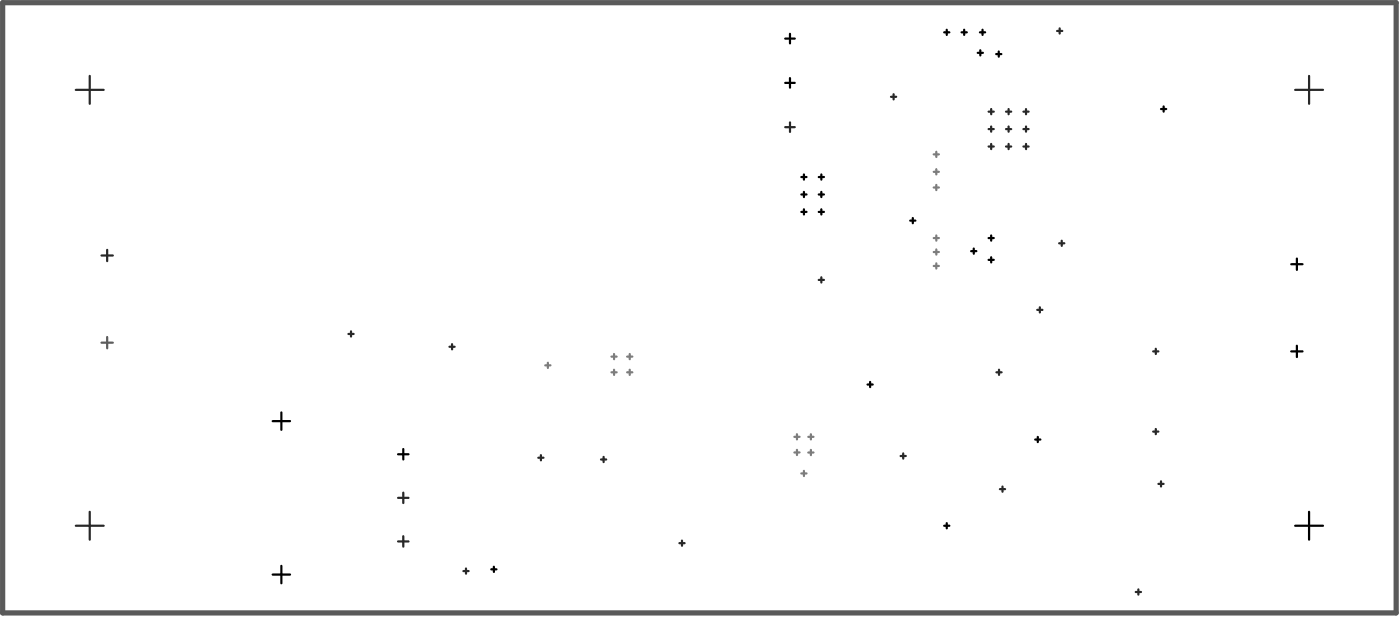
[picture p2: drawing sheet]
<svg xmlns="http://www.w3.org/2000/svg" width="267mm" height="118mm" viewBox="0 0 267 118" stroke-linecap="round" stroke-linejoin="round" font-family="sans-serif">
<path d="M.5 .5h266.2v116.5h-266.2z" fill="none" stroke="#5a5a5a" stroke-width="1"/>
<g fill="none" stroke="#7d7d7d" stroke-width=".42">
<path d="M178.3 35.8h1M178.3 32.8h1M178.3 29.5h1M178.8 29v1M178.8 32.3v1M178.8 35.3v1M178.3 45.5h1M178.3 48.1h1M178.3 50.8h1M178.8 45v1M178.8 47.6v1M178.8 50.3v1"/>
<path d="M104.1 69.8h1M104.6 69.3v1M116.8 68.1h1M116.8 71.1h1M117.3 67.6v1M117.3 70.6v1M119.8 68.1h1M119.8 71.1h1M120.3 67.6v1M120.3 70.6v1M151.7 86.4h1M151.7 83.4h1"/>
<path d="M152.2 82.9v1M152.2 85.9v1M153.1 90.4h1M153.6 89.9v1M154.4 86.4h1M154.4 83.4h1M154.9 82.9v1M154.9 85.9v1"/>
</g>
<g fill="none" stroke="#000" stroke-width=".42">
<path d="M150 7.4h1.8M150 15.8h1.8M150.9 6.5v1.8M150.9 14.9v1.8M180.3 6.2h1M180.8 5.7v1M183.7 6.2h1M184.2 5.7v1M186.7 10.1h1M187.2 6.2h1M187.2 9.6v1M187.7 5.7v1"/>
<path d="M190.3 10.3h1M190.8 9.8v1M153.1 37.1h1M153.1 33.8h1M153.6 33.3v1M153.6 36.6v1M153.6 40v1M156.4 37.1h1M156.4 33.8h1M156.9 33.3v1M156.9 36.6v1M156.9 40v1"/>
<path d="M221.8 20.8h1M222.3 20.3v1M153.1 40.5h1M156.4 40.5h1M173.8 42.1h1M174.3 41.6v1M185.5 48h1M186 47.5v1M188.8 45.5h1M188.8 49.6h1M189.3 45v1M189.3 49.1v1"/>
<path d="M246.6 50.5h2.2M247.7 49.4v2.1M53.7 78.8v3.3M165.7 73.4h1M166.2 72.9v1M246.6 67.1h2.2M247.7 66v2.2M52.1 80.4h3.3M76 86.7h2M77 85.8v1.9M180.8 99.9v1M197.7 83.9h1"/>
<path d="M198.2 83.4v1M250 97.7v5.4M52.1 109.7h3.3M53.7 108.1v3.3M93.8 108.7h1M94.3 108.2v1M180.3 100.4h1M247.4 100.4h5.3"/>
</g>
<g fill="none" stroke="#282828" stroke-width=".42">
<path d="M14.5 17.2h5.3M17.1 14.5v5.3M170.2 18.5h1M170.7 18v1M201.9 5.9h1M202.4 5.4v1M247.4 17.2h5.3M250 14.5v5.3M150 24.3h1.8M150.9 23.4v1.8M188.8 28h1M188.8 21.3h1"/>
<path d="M188.8 24.7h1M189.3 20.8v1M189.3 24.2v1M189.3 27.5v1M192.1 28h1M192.1 21.3h1M192.1 24.7h1M192.6 20.8v1M192.6 24.2v1M192.6 27.5v1M195.5 28h1M195.5 21.3h1"/>
<path d="M195.5 24.7h1M196 20.8v1M196 24.2v1M196 27.5v1M19.4 48.8h2.2M20.5 47.7v2.2M156.4 53.5h1M156.9 53v1M198.1 59.2h1M198.6 58.7v1M202.3 46.5h1M202.8 46v1"/>
<path d="M66.6 63.8h.9M67 63.3v1M85.8 66.2h1M86.3 65.7v1M190.3 71.1h1M190.8 70.6v1M220.3 67.1h1M220.8 66.6v1M17.1 97.7v5.4M76 95.1h2M77 94.1v2M102.8 87.4h1"/>
<path d="M103.3 86.9v1M114.8 87.7h1M115.3 87.2v1M172 87.1h1M172.5 86.6v1M191 93.4h1M191.5 92.9v1M220.3 82.4h1M220.8 81.9v1M221.3 92.4h1M221.8 91.9v1M14.5 100.4h5.3"/>
<path d="M76 103.4h2M77 102.4v2M88.5 109.1h1M89 108.6v1M129.8 103.7h1M130.3 103.2v1M216.9 113.1h1M217.4 112.6v1"/>
</g>
<path d="M19.4 65.4h2.2M20.5 64.4v2.1" fill="none" stroke="#5d5d5d" stroke-width=".42"/>
</svg>
